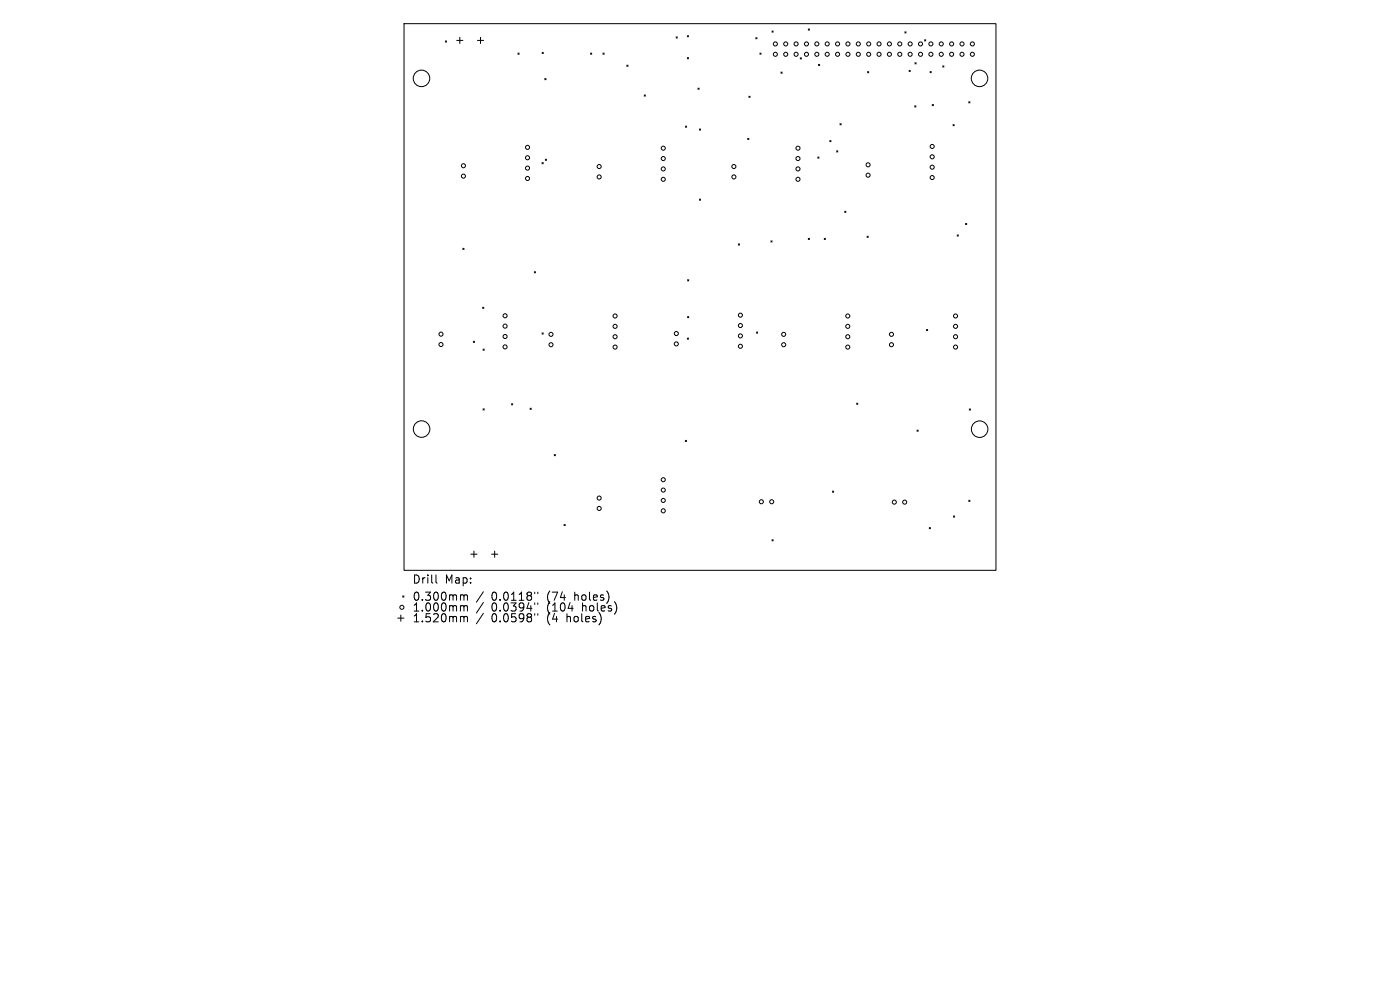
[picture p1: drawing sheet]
<svg xmlns="http://www.w3.org/2000/svg" width="297mm" height="210mm" viewBox="0 0 297 210" stroke-linecap="round" stroke-linejoin="round" font-family="sans-serif">
<defs><g id="words">
<g font-size="2.4">
<text x="87.4" y="124">Drill</text>
<text x="94.4" y="124">Map:</text>
<text x="87.4" y="127.7">0.300mm</text>
<text x="87.4" y="130">1.000mm</text>
<text x="104.3" y="127.7">0.0118&quot;</text>
<text x="104.3" y="130">0.0394&quot;</text>
<text x="116.2" y="127.7">(74</text>
<text x="116.2" y="130">(104</text>
<text x="122.1" y="127.7">holes)</text>
<text x="123.7" y="130">holes)</text>
<text x="87.4" y="132.2">1.520mm</text>
<text x="104.3" y="132.2">0.0598&quot;</text>
<text x="116.2" y="132.2">(4</text>
<text x="120.4" y="132.2">holes)</text>
</g>
</g></defs>
<g fill="none" stroke="#000" stroke-width=".21">
<path d="M85.7 5h125.6v116h-125.6zM94.5 8.7l.2 .2M94.7 8.7l-.2 .2M96.9 8.6h1.3M97.5 7.9v1.3M101.3 8.6h1.3M101.9 7.9v1.3M109.9 11.3l.2 .2M110.1 11.3l-.2 .2M115 11.1l.3 .3M115.3 11.1l-.3 .3M115.6 16.7l.2 .2"/>
<path d="M115.8 16.7l-.2 .2M125.3 11.3l.2 .2M125.5 11.3l-.2 .2M127.9 11.3l.3 .2M128.2 11.3l-.3 .2M133 13.8l.2 .3M133.2 13.8l-.2 .3M143.4 7.8l.3 .3M143.7 7.8l-.3 .3M145.8 7.6l.3 .2M145.8 12.2l.3 .3M146.1 7.6l-.3 .2"/>
<path d="M146.1 12.2l-.3 .3M148.1 18.7l.2 .3M148.3 18.7l-.2 .3M160.3 8l.3 .2M160.6 8l-.3 .2M161.2 11.3l.3 .2M161.5 11.3l-.3 .2M163.8 6.6l.2 .2M164 6.6l-.2 .2M165.7 15.3l.2 .2M165.9 15.3l-.2 .2M169.8 12.3l.2 .2"/>
<path d="M170 12.3l-.2 .2M171.5 6.1l.2 .3M171.7 6.1l-.2 .3M173.6 13.7l.3 .2M173.9 13.7l-.3 .2M184 15.2l.3 .2M184.3 15.2l-.3 .2M192 6.7l.2 .3M192.2 6.7l-.2 .3M192.9 14.9l.2 .3M193.1 14.9l-.2 .3M194.1 13.3l.3 .3"/>
<path d="M194.4 13.3l-.3 .3M196.1 8.4l.3 .3M196.4 8.4l-.3 .3M197.3 15.2l.3 .2M197.6 15.2l-.3 .2M200 14l.3 .2M200.3 14l-.3 .2M115 34.5l.2 .2M115.2 34.5l-.2 .2M115.7 33.8l.2 .2M115.9 33.8l-.2 .2M136.7 20.1l.2 .3"/>
<path d="M136.9 20.1l-.2 .3M145.4 26.7l.3 .3M145.7 26.7l-.3 .3M148.4 27.4l.2 .2M148.6 27.4l-.2 .2M158.6 29.3l.3 .3M158.9 20.4l.2 .3M158.9 29.3l-.3 .3M159.1 20.4l-.2 .3M173.5 33.3l.2 .3M173.7 33.3l-.2 .3M176 29.8l.3 .3"/>
<path d="M176.3 29.8l-.3 .3M177.5 32l.2 .2M177.7 32l-.2 .2M178.2 26.2l.3 .3M178.5 26.2l-.3 .3M194 22.4l.3 .3M194.3 22.4l-.3 .3M197.8 22.2l.2 .2M198 22.2l-.2 .2M202.2 26.4l.2 .3M202.4 26.4l-.2 .3M205.5 21.6l.3 .2"/>
<path d="M205.8 21.6l-.3 .2M98.2 52.7l.2 .2M98.4 52.7l-.2 .2M113.4 57.6l.2 .3M113.6 57.6l-.2 .3M145.9 59.3l.2 .3M146.1 59.3l-.2 .3M148.4 42.2l.2 .3M148.6 42.2l-.2 .3M156.6 51.7l.3 .3M156.9 51.7l-.3 .3M163.5 51.1l.3 .2"/>
<path d="M163.8 51.1l-.3 .2M171.5 50.6l.2 .2M171.7 50.6l-.2 .2M174.9 50.6l.2 .2M175.1 50.6l-.2 .2M179.2 44.8l.3 .3M179.5 44.8l-.3 .3M183.9 50.1l.3 .3M184.2 50.1l-.3 .3M203.1 49.8l.2 .3M203.3 49.8l-.2 .3M204.8 47.4l.3 .2"/>
<path d="M205.1 47.4l-.3 .2M100.4 72.4l.3 .2M100.7 72.4l-.3 .2M102.4 65.2l.2 .2M102.5 74.1l.2 .2M102.6 65.2l-.2 .2M102.7 74.1l-.2 .2M115 70.6l.3 .3M115.3 70.6l-.3 .3M145.8 71.7l.3 .3M145.9 67.1l.2 .3M146.1 71.7l-.3 .3"/>
<path d="M146.1 67.1l-.2 .3M160.5 70.4l.2 .3M160.7 70.4l-.2 .3M196.5 69.9l.3 .2M196.8 69.9l-.3 .2M102.5 86.7l.2 .3M102.7 86.7l-.2 .3M108.5 85.6l.3 .3M108.8 85.6l-.3 .3M112.4 86.6l.3 .2M112.7 86.6l-.3 .2M117.6 96.4l.2 .3"/>
<path d="M117.8 96.4l-.2 .3M145.4 93.4l.2 .3M145.6 93.4l-.2 .3M181.7 85.5l.3 .3M182 85.5l-.3 .3M194.5 91.2l.3 .3M194.8 91.2l-.3 .3M205.6 86.7l.3 .3M205.9 86.7l-.3 .3M99.9 117.6h1.3M100.5 116.9v1.3M104.3 117.6h1.3"/>
<path d="M104.9 116.9v1.3M119.7 111.3l.2 .2M119.9 111.3l-.2 .2M163.8 114.5l.2 .2M164 114.5l-.2 .2M176.6 104.2l.3 .2M176.9 104.2l-.3 .2M197.1 111.9l.3 .3M197.4 111.9l-.3 .3M202.3 109.4l.2 .3M202.5 109.4l-.2 .3M205.5 106.1l.3 .3"/>
<path d="M205.8 106.1l-.3 .3M84.4 131.1h1.3M85 130.5v1.3M85.4 126.4l.3 .3M85.7 126.4l-.3 .3M92.5 122v1.5l.2 .2M97.9 126.2l.4 .1 .1 .1M97.9 128.5l.4 .1 .1 .1M97.9 130.8h.4l.1 .2M98.4 126.4l.3-.2 .4 .1 .1 1M98.4 126.4v.9M98.4 128.7v.9"/>
<path d="M98.4 131v.9M98.4 128.7l.3-.2 .4 .1 .1 1M98.4 131l.3-.2h.4l.1 1.1M102.5 125.5l-1.4 2.3M102.5 127.8l-1.4 2.2M102.5 130.1l-1.4 2.2M113.4 125.6v.3M113.4 127.9v.3M113.4 130.2v.3M114.1 125.6v.3M114.1 127.9v.3M114.1 130.2v.3"/>
<circle cx="89.4" cy="16.6" r="1.75"/>
<circle cx="164.5" cy="9.3" r=".43"/>
<circle cx="164.5" cy="11.5" r=".43"/>
<circle cx="166.7" cy="9.3" r=".43"/>
<circle cx="166.7" cy="11.5" r=".43"/>
<circle cx="168.9" cy="9.3" r=".43"/>
<circle cx="168.9" cy="11.5" r=".43"/>
<circle cx="171.1" cy="9.3" r=".43"/>
<circle cx="171.1" cy="11.5" r=".43"/>
<circle cx="173.3" cy="9.3" r=".43"/>
<circle cx="173.3" cy="11.5" r=".43"/>
<circle cx="175.5" cy="9.3" r=".43"/>
<circle cx="175.5" cy="11.5" r=".43"/>
<circle cx="177.7" cy="9.3" r=".43"/>
<circle cx="177.7" cy="11.5" r=".43"/>
<circle cx="179.9" cy="9.3" r=".43"/>
<circle cx="179.9" cy="11.5" r=".43"/>
<circle cx="182.1" cy="9.3" r=".43"/>
<circle cx="182.1" cy="11.5" r=".43"/>
<circle cx="184.3" cy="9.3" r=".43"/>
<circle cx="184.3" cy="11.5" r=".43"/>
<circle cx="186.5" cy="9.3" r=".43"/>
<circle cx="186.5" cy="11.5" r=".43"/>
<circle cx="188.7" cy="9.3" r=".43"/>
<circle cx="188.7" cy="11.5" r=".43"/>
<circle cx="190.9" cy="9.3" r=".43"/>
<circle cx="190.9" cy="11.5" r=".43"/>
<circle cx="193.1" cy="9.3" r=".43"/>
<circle cx="193.1" cy="11.5" r=".43"/>
<circle cx="195.3" cy="9.3" r=".43"/>
<circle cx="195.3" cy="11.5" r=".43"/>
<circle cx="197.5" cy="9.3" r=".43"/>
<circle cx="197.5" cy="11.5" r=".43"/>
<circle cx="199.7" cy="9.3" r=".43"/>
<circle cx="199.7" cy="11.5" r=".43"/>
<circle cx="201.9" cy="9.3" r=".43"/>
<circle cx="201.9" cy="11.5" r=".43"/>
<circle cx="204.1" cy="9.3" r=".43"/>
<circle cx="204.1" cy="11.5" r=".43"/>
<circle cx="206.3" cy="9.3" r=".43"/>
<circle cx="206.3" cy="11.5" r=".43"/>
<circle cx="207.8" cy="16.6" r="1.75"/>
<circle cx="98.3" cy="35.2" r=".43"/>
<circle cx="98.3" cy="37.4" r=".43"/>
<circle cx="111.9" cy="35.7" r=".43"/>
<circle cx="111.9" cy="37.9" r=".43"/>
<circle cx="111.9" cy="31.3" r=".43"/>
<circle cx="111.9" cy="33.5" r=".43"/>
<circle cx="127.1" cy="35.3" r=".43"/>
<circle cx="127.1" cy="37.5" r=".43"/>
<circle cx="140.7" cy="31.4" r=".43"/>
<circle cx="140.7" cy="38" r=".43"/>
<circle cx="140.7" cy="35.8" r=".43"/>
<circle cx="140.7" cy="33.6" r=".43"/>
<circle cx="155.7" cy="35.3" r=".43"/>
<circle cx="155.7" cy="37.5" r=".43"/>
<circle cx="169.3" cy="31.4" r=".43"/>
<circle cx="169.3" cy="38" r=".43"/>
<circle cx="169.3" cy="35.8" r=".43"/>
<circle cx="169.3" cy="33.6" r=".43"/>
<circle cx="184.2" cy="35" r=".43"/>
<circle cx="184.2" cy="37.2" r=".43"/>
<circle cx="197.8" cy="37.7" r=".43"/>
<circle cx="197.8" cy="31.1" r=".43"/>
<circle cx="197.8" cy="35.5" r=".43"/>
<circle cx="197.8" cy="33.3" r=".43"/>
<circle cx="93.6" cy="73.1" r=".43"/>
<circle cx="93.6" cy="70.9" r=".43"/>
<circle cx="107.1" cy="71.4" r=".43"/>
<circle cx="107.1" cy="69.2" r=".43"/>
<circle cx="107.1" cy="73.6" r=".43"/>
<circle cx="107.1" cy="67" r=".43"/>
<circle cx="116.9" cy="73.1" r=".43"/>
<circle cx="116.9" cy="70.9" r=".43"/>
<circle cx="130.5" cy="67" r=".43"/>
<circle cx="130.5" cy="69.2" r=".43"/>
<circle cx="130.5" cy="73.6" r=".43"/>
<circle cx="130.5" cy="71.4" r=".43"/>
<circle cx="143.5" cy="70.8" r=".43"/>
<circle cx="143.5" cy="73" r=".43"/>
<circle cx="157.1" cy="66.9" r=".43"/>
<circle cx="157.1" cy="73.5" r=".43"/>
<circle cx="157.1" cy="69.1" r=".43"/>
<circle cx="157.1" cy="71.3" r=".43"/>
<circle cx="166.3" cy="70.9" r=".43"/>
<circle cx="166.3" cy="73.1" r=".43"/>
<circle cx="179.9" cy="69.2" r=".43"/>
<circle cx="179.9" cy="67" r=".43"/>
<circle cx="179.9" cy="73.6" r=".43"/>
<circle cx="179.9" cy="71.4" r=".43"/>
<circle cx="189.1" cy="73.1" r=".43"/>
<circle cx="189.1" cy="70.9" r=".43"/>
<circle cx="202.7" cy="67" r=".43"/>
<circle cx="202.7" cy="69.2" r=".43"/>
<circle cx="202.7" cy="73.6" r=".43"/>
<circle cx="202.7" cy="71.4" r=".43"/>
<circle cx="89.4" cy="91" r="1.75"/>
<circle cx="207.8" cy="91" r="1.75"/>
<circle cx="127.1" cy="105.7" r=".43"/>
<circle cx="127.1" cy="107.9" r=".43"/>
<circle cx="140.7" cy="101.8" r=".43"/>
<circle cx="140.7" cy="108.4" r=".43"/>
<circle cx="140.7" cy="106.2" r=".43"/>
<circle cx="140.7" cy="104" r=".43"/>
<circle cx="161.5" cy="106.4" r=".43"/>
<circle cx="163.7" cy="106.4" r=".43"/>
<circle cx="189.7" cy="106.5" r=".43"/>
<circle cx="191.9" cy="106.5" r=".43"/>
<circle cx="85.3" cy="128.8" r=".43"/>
</g>
<use href="#words"/>
</svg>
